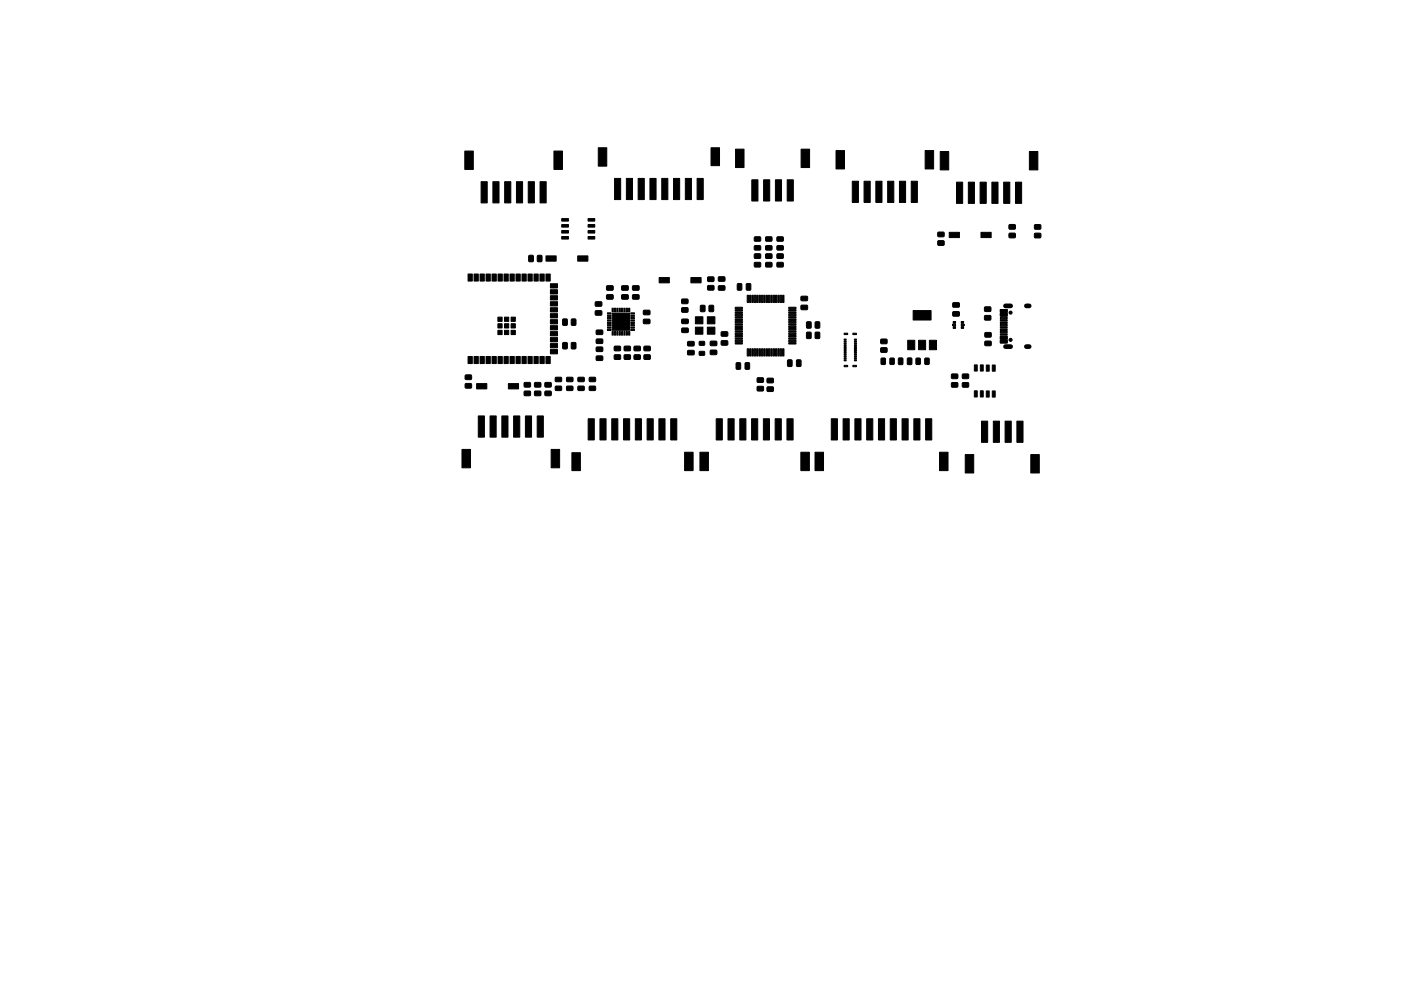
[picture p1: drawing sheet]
<svg xmlns="http://www.w3.org/2000/svg" width="297mm" height="210mm" viewBox="0 0 297 210" stroke-linecap="round" stroke-linejoin="round" font-family="sans-serif">
<g fill="#000" stroke="#000" stroke-width=".21">
<path d="M98.5 32h1.9v3.9h-1.9zM117.5 32h1.7v3.9h-1.7zM126.8 31.3h1.8v3.9h-1.8zM130.3 37.9h1.3v4.4h-1.3zM132.8 37.9h1.3v4.4h-1.3zM135.3 37.9h1.3v4.4h-1.3zM137.8 37.9h1.3v4.4h-1.3zM140.3 37.9h1.3v4.4h-1.3zM142.8 37.9h1.3v4.4h-1.3zM145.3 37.9h1.3v4.4h-1.3zM147.8 37.9h1.3v4.4h-1.3zM150.8 31.3h1.8v3.8h-1.8z"/>
<path d="M155.9 31.6h1.9v3.9h-1.9zM169.9 31.6h1.7v3.9h-1.7zM177.3 31.9h1.7v3.9h-1.7zM196.1 31.9h1.9v3.9h-1.9zM199.4 32.1h1.7v3.9h-1.7zM218.3 32.1h1.8v3.9h-1.8zM99.2 58.1h.9v1.5h-.9zM100.5 58.1h.9v1.5h-.9zM102 38.5h1.3v4.5h-1.3zM101.8 58.1h.9v1.5h-.9zM103.1 58.1h.9v1.5h-.9zM104.5 38.5h1.3v4.5h-1.3z"/>
<path d="M104.3 58.1h.9v1.5h-.9zM105.6 58.1h.9v1.5h-.9zM107 38.5h1.3v4.5h-1.3zM106.9 58.1h.9v1.5h-.9zM108.1 58.1h.9v1.5h-.9zM109.5 38.5h1.3v4.5h-1.3zM109.4 58.1h.9v1.5h-.9zM110.7 58.1h.9v1.5h-.9zM112 38.5h1.3v4.5h-1.3zM111.9 58.1h.9v1.5h-.9zM112.1 54.2l.7-.1 .3 .2v1l-.2 .2h-.6l-.2-.1zM113.2 58.1h.9v1.5h-.9z"/>
<path d="M114.5 38.5h1.3v4.5h-1.3zM114 54.2l.7-.1 .2 .2v1l-.1 .2h-.7l-.2-.1zM114.5 58.1h.9v1.5h-.9zM115.8 54.3h2.1v1.1h-2.1zM115.8 58.1h.9v1.5h-.9zM119.1 46.4h1.4v.5h-1.4zM119.1 47.6h1.4v.6h-1.4zM119.1 48.9h1.4v.5h-1.4zM119.1 50.2h1.4v.5h-1.4zM122.5 54.3h2.1v1.1h-2.1zM124.7 50.2h1.4v.5h-1.4zM124.7 48.9h1.4v.5h-1.4z"/>
<path d="M124.7 47.6h1.4v.6h-1.4zM124.7 46.4h1.4v.5h-1.4zM150.1 58.8l1.1-.1 .2 .3v.6l-.2 .1h-1l-.2-.2zM152.3 58.8l1.3-.1 .1 .2v.6l-.2 .2h-1.1l-.1-.3zM159.4 38.1h1.3v4.5h-1.3zM160 55.7h1.1l.2 .2v.6l-.3 .2h-.9l-.2-.3zM160 53.9l1.1-.1 .2 .3v.6l-.3 .1h-.9l-.2-.2zM160 50.3l1.1-.1 .2 .3v.5l-.2 .2h-1l-.2-.2zM160 52.2l1.1-.1 .2 .2v.6l-.2 .2h-1l-.2-.3zM161.9 38.1h1.3v4.5h-1.3zM162.4 55.7h1.1l.2 .2v.6l-.2 .2h-1l-.2-.3zM162.4 53.9l1.1-.1 .2 .3v.6l-.2 .1h-1l-.2-.2z"/>
<path d="M162.4 50.3l1.1-.1 .2 .3v.5l-.2 .2h-1l-.2-.2zM162.4 52.2l1.1-.1 .2 .2v.6l-.2 .2h-1l-.2-.3zM164.4 38.1h1.3v4.5h-1.3zM164.8 55.7h1.1l.2 .2v.6l-.2 .2h-1l-.2-.3zM164.8 53.9l1.1-.1 .2 .3v.6l-.2 .1h-1l-.2-.2zM164.8 50.3l1.1-.1 .2 .3v.5l-.2 .2h-1l-.2-.2zM164.8 52.2l1.1-.1 .2 .2v.6l-.2 .2h-1l-.2-.3zM166.9 38.1h1.3v4.5h-1.3zM180.7 38.4h1.3v4.5h-1.3zM183.2 38.4h1.3v4.5h-1.3zM185.7 38.4h1.3v4.5h-1.3zM188.2 38.4h1.3v4.5h-1.3z"/>
<path d="M190.7 38.4h1.3v4.5h-1.3zM193.2 38.4h1.3v4.5h-1.3zM198.9 49.3l1.1-.1 .2 .3v.6l-.2 .1h-1l-.2-.2zM198.9 51.1h1.1l.2 .2v.6l-.2 .2h-1l-.2-.3zM202.8 38.6h1.3v4.5h-1.3zM201.3 49.3h2.1v1.1h-2.1zM205.3 38.6h1.3v4.5h-1.3zM207.8 38.6h1.3v4.5h-1.3zM208 49.3h2.1v1.1h-2.1zM210.3 38.6h1.3v4.5h-1.3zM212.8 38.6h1.3v4.5h-1.3zM214 49.5h1.1l.2 .2v.6l-.2 .2h-1l-.2-.3z"/>
<path d="M214 47.7l1.1-.1 .2 .3v.6l-.2 .1h-1l-.2-.2zM215.3 38.6h1.3v4.5h-1.3zM219.4 49.5h1.1l.2 .2v.6l-.3 .2h-.9l-.2-.3zM219.4 47.7h1.1l.2 .2v.6l-.3 .2-.9-.1-.2-.2zM99.2 75.6h.9v1.5h-.9zM100.5 75.6h.9v1.5h-.9zM101.8 75.6h.9v1.5h-.9zM103.1 75.6h.9v1.5h-.9zM104.3 75.6h.9v1.5h-.9zM105.6 70.1h.9v.9h-.9zM105.6 68.7h.9v.9h-.9zM105.6 67.3h.9v.9h-.9z"/>
<path d="M105.6 75.6h.9v1.5h-.9zM106.9 75.6h.9v1.5h-.9zM107 68.7h.9v.9h-.9zM107 70.1h.9v.9h-.9zM107 67.3h.9v.9h-.9zM108.1 75.6h.9v1.5h-.9zM108.4 70.1h.9v.9h-.9zM108.4 68.7h.9v.9h-.9zM108.4 67.3h.9v.9h-.9zM109.4 75.6h.9v1.5h-.9zM110.7 75.6h.9v1.5h-.9zM111.9 75.6h.9v1.5h-.9z"/>
<path d="M113.2 75.6h.9v1.5h-.9zM114.5 75.6h.9v1.5h-.9zM115.8 75.6h.9v1.5h-.9zM116.7 74.2h1.5v.9h-1.5zM116.7 72.9h1.5v.9h-1.5zM116.7 71.6h1.5v.9h-1.5zM116.7 70.4h1.5v.9h-1.5zM116.7 69.1h1.5v.9h-1.5zM116.7 67.8h1.5v.9h-1.5zM116.7 66.6h1.5v.9h-1.5zM116.7 65.3h1.5v.9h-1.5zM116.7 64h1.5v.9h-1.5z"/>
<path d="M116.7 62.7h1.5v.9h-1.5zM116.7 61.5h1.5v.9h-1.5zM116.7 60.2h1.5v.9h-1.5zM119.3 67.7l.8-.1 .2 .2v1l-.2 .2h-.6l-.2-.1zM119.3 72.7l.8-.1 .2 .2v1l-.2 .2h-.6l-.2-.1zM121.2 67.7l.7-.1 .2 .2v1l-.1 .2h-.6l-.3-.1zM121.2 72.7l.7-.1 .2 .2v1l-.1 .2h-.6l-.3-.1zM126.4 72l1.3-.1 .1 .2v.6l-.2 .2h-1.1l-.1-.3zM126.4 70.1l1.3-.1 .1 .2v.6l-.2 .2h-1.1l-.1-.3zM126.4 75.6l1.3-.1 .1 .2v.6l-.2 .2h-1.1l-.1-.3zM126.4 73.7l1.3-.1 .1 .2v.6l-.2 .2h-1.1l-.1-.3zM126.2 64.1l1.3-.1 .1 .2v.6l-.2 .2h-1.1l-.1-.3z"/>
<path d="M126.2 66l1.3-.1 .1 .2v.6l-.2 .2h-1.1l-.1-.3zM128.8 66.4h.8v.2h-.8zM128.8 66.9h.8v.2h-.8zM128.8 67.4h.8v.2h-.8zM128.8 67.9h.8v.2h-.8zM128.8 68.4h.8v.2h-.8zM128.8 68.9h.8v.2h-.8zM128.8 69.4h.8v.2h-.8zM128.8 69.9h.8v.2h-.8zM128.6 62.6l1.3-.1 .1 .2v.6l-.2 .2h-1.1l-.1-.3zM128.6 60.7l1.3-.1 .1 .2v.6l-.2 .2h-1.1l-.1-.3zM129.8 70.3h.2v.8h-.2z"/>
<path d="M129.8 65.4h.2v.8l-.2-.1zM129.8 66.4h3.7v3.7h-3.7zM130.3 70.3h.2v.8h-.2zM130.3 65.4h.2v.8l-.2-.1zM130.3 75.3h1.1l.2 .2v.6l-.2 .2h-1l-.2-.3zM130.3 73.5l1.1-.1 .2 .3v.6l-.2 .1h-1l-.2-.2zM130.8 70.3h.2v.8h-.2zM130.8 65.4h.2v.8l-.2-.1zM131.3 70.3h.2v.8h-.2zM131.3 65.4h.2v.8l-.2-.1zM131.8 70.3h.2v.8h-.2zM131.8 65.4h.2v.8l-.2-.1z"/>
<path d="M132.3 70.3h.2v.8h-.2zM132.3 65.4h.2v.8l-.2-.1zM132.4 75.3h1.1l.2 .2v.6l-.2 .2h-1l-.2-.3zM132.4 73.5l1.1-.1 .2 .3v.6l-.2 .1h-1l-.2-.2zM132.8 70.3h.2v.8h-.2zM132.8 65.4h.2v.8l-.2-.1zM131.8 60.7l1.3-.1 .1 .2v.6l-.2 .2h-1.1l-.1-.3zM131.8 62.6l1.3-.1 .1 .2v.6l-.2 .2h-1.1l-.1-.3zM133.3 70.3h.2v.8h-.2zM133.3 65.4h.2v.8l-.2-.1zM133.7 69.9h.8v.2h-.7zM133.7 69.4h.8v.2h-.7z"/>
<path d="M133.7 68.9h.8v.2h-.7zM133.7 68.4h.8v.2h-.7zM133.7 67.9h.8v.2h-.7zM133.7 67.4h.8v.2h-.7zM133.7 66.9h.8v.2h-.7zM133.7 66.4h.8v.2h-.7zM134.1 62.6l1.3-.1 .1 .2v.6l-.2 .2h-1.1l-.1-.3zM134.1 60.7l1.3-.1 .1 .2v.6l-.2 .2h-1.1l-.1-.3zM134.5 75.3h1.1l.2 .2v.6l-.3 .2h-.9l-.2-.3zM134.5 73.5l1.1-.1 .2 .3v.6l-.3 .1h-.9l-.2-.2zM136.4 67.8l1.3-.1 .1 .2v.6l-.2 .2h-1.1l-.1-.3zM136.4 65.9l1.3-.1 .1 .2v.6l-.2 .2h-1.1l-.1-.3z"/>
<path d="M136.6 75.3h1.1l.2 .2v.6l-.3 .2h-.9l-.2-.3zM136.6 73.5l1.1-.1 .2 .3v.6l-.3 .1h-.9l-.2-.2zM139.8 58.9h2.1v1.1h-2.1zM144.6 63.5l1.1-.1 .2 .3v.6l-.3 .1h-.9l-.2-.2zM144.6 65.3h1.1l.2 .2v.6l-.3 .2h-.9l-.2-.3zM144.6 67.8l1.2-.1 .2 .2-.1 .6-.2 .2h-1l-.2-.3zM144.6 69.7l1.2-.1 .2 .2-.1 .6-.2 .2h-1l-.2-.3zM145.8 74.4l1.3-.1 .1 .3v.6l-.2 .1h-1.1l-.1-.2zM145.8 72.5l1.3-.1 .1 .3v.6l-.2 .1h-1.1l-.1-.2zM146.5 58.9h2.1v1.1h-2.1zM147.4 69.4h1.6v1.5h-1.6zM147.4 67.2h1.6v1.5h-1.6z"/>
<path d="M148.3 72.5l1-.1 .1 .7-.2 .2h-.8l-.2-.2zM148.3 74.6l1-.1 .1 .8-.2 .1h-.8l-.2-.2zM148.5 64.8l.7-.1 .3 .2v1l-.2 .2h-.6l-.2-.1zM150 69.4h1.6v1.5h-1.6zM150 67.2h1.6v1.5h-1.6zM150.1 60.6h1.1l.2 .2v.6l-.2 .2h-1l-.2-.3zM150.4 64.8l.7-.1 .2 .2v1l-.1 .2h-.6l-.3-.1zM150.6 72.4h1.3l.1 .2v.6l-.2 .2-1.1-.1-.1-.2zM150.6 74.3h1.3l.1 .2v.6l-.2 .2-1.1-.1-.1-.2zM152.9 72.3h1.3l.1 .2v.6l-.2 .2-1.1-.1-.1-.2zM152.9 70.4h1.3l.1 .2v.6l-.2 .2-1.1-.1-.1-.2zM152.3 60.7l1.3-.1 .1 .2v.6l-.2 .2h-1.1l-.1-.3z"/>
<path d="M155.9 65.2h1.4l.1 .2-1.5 .1zM155.9 65.7h1.4l.1 .2-1.5 .1zM155.9 66.2h1.4l.1 .2-1.5 .1zM155.9 66.7h1.4l.1 .2-1.5 .1zM155.9 67.2h1.4l.1 .2-1.5 .1zM155.9 67.7h1.4l.1 .2-1.5 .1zM155.9 68.2h1.4l.1 .2-1.5 .1zM155.9 68.7h1.4l.1 .2-1.5 .1zM155.9 69.2h1.4l.1 .2-1.5 .1zM155.9 69.7h1.4l.1 .2-1.5 .1zM155.9 70.2h1.4l.1 .2-1.5 .1zM155.9 70.7h1.4l.1 .2-1.5 .1z"/>
<path d="M155.9 71.2h1.4l.1 .2-1.5 .1zM155.9 71.7h1.4l.1 .2-1.5 .1zM155.9 72.2h1.4l.1 .2-1.5 .1zM155.9 72.7h1.4l.1 .2-1.5 .1zM156.4 60.2l.6-.1 .3 .2v1l-.2 .3h-.5l-.3-.2zM156.1 77l.7-.1 .2 .2v1l-.1 .3h-.6l-.2-.2zM158.3 60.2l.6-.1 .3 .2v1l-.2 .3h-.5l-.3-.2zM158.4 74l.3 .1-.1 1.4h-.2zM158.4 62.7h.3l-.1 1.5-.2-.1zM158.9 74l.3 .1-.1 1.4h-.2zM158.9 62.7h.3l-.1 1.5-.2-.1zM158 77l.7-.1 .2 .2v1l-.1 .3h-.6l-.2-.2z"/>
<path d="M159.4 74l.3 .1-.1 1.4h-.2zM159.4 62.7h.3l-.1 1.5-.2-.1zM159.9 74l.3 .1-.1 1.4h-.2zM159.9 62.7h.3l-.1 1.5-.2-.1zM160.4 74l.3 .1-.1 1.4h-.2zM160.4 62.7h.3l-.1 1.5-.2-.1zM160.9 74l.3 .1-.1 1.4h-.2zM160.9 62.7h.3l-.1 1.5-.2-.1zM161.4 74l.3 .1-.1 1.4h-.2zM161.4 62.7h.3l-.1 1.5-.2-.1zM161.9 74l.3 .1-.1 1.4h-.2zM161.9 62.7h.3l-.1 1.5-.2-.1z"/>
<path d="M162.4 74l.3 .1-.1 1.4h-.2zM162.4 62.7h.3l-.1 1.5-.2-.1zM162.9 74l.3 .1-.1 1.4h-.2zM162.9 62.7h.3l-.1 1.5-.2-.1zM163.4 74l.3 .1-.1 1.4h-.2zM163.4 62.7h.3l-.1 1.5-.2-.1zM163.9 74l.3 .1-.1 1.4h-.2zM163.9 62.7h.3l-.1 1.5-.2-.1zM164.4 74l.3 .1-.1 1.4h-.2zM164.4 62.7h.3l-.1 1.5-.2-.1zM164.9 74l.3 .1-.1 1.4h-.2zM164.9 62.7h.3l-.1 1.5-.2-.1z"/>
<path d="M165.4 74l.3 .1-.1 1.4h-.2zM165.4 62.7h.3l-.1 1.5-.2-.1zM165.9 74l.3 .1-.1 1.4h-.2zM165.9 62.7h.3l-.1 1.5-.2-.1zM167 76.4l.7-.1 .2 .2v1l-.1 .3h-.6l-.2-.2zM167.2 72.7h1.5l.1 .2-1.5 .1zM167.2 72.2h1.5l.1 .2-1.5 .1zM167.2 71.7h1.5l.1 .2-1.5 .1zM167.2 71.2h1.5l.1 .2-1.5 .1zM167.2 70.7h1.5l.1 .2-1.5 .1zM167.2 70.2h1.5l.1 .2-1.5 .1zM167.2 69.7h1.5l.1 .2-1.5 .1z"/>
<path d="M167.2 69.2h1.5l.1 .2-1.5 .1zM167.2 68.7h1.5l.1 .2-1.5 .1zM167.2 68.2h1.5l.1 .2-1.5 .1zM167.2 67.7h1.5l.1 .2-1.5 .1zM167.2 67.2h1.5l.1 .2-1.5 .1zM167.2 66.7h1.5l.1 .2-1.5 .1zM167.2 66.2h1.5l.1 .2-1.5 .1zM167.2 65.7h1.5l.1 .2-1.5 .1zM167.2 65.2h1.5l.1 .2-1.5 .1zM168.9 76.4l.7-.1 .2 .2 .1 1-.2 .3h-.6l-.2-.2zM169.9 64.8l1.2-.1 .1 .3v.6l-.2 .1h-1.1l-.1-.2zM169.9 62.9l1.2-.1 .1 .3v.6l-.2 .1h-1.1l-.1-.2z"/>
<path d="M171 70.5l.7-.1 .3 .2v1l-.2 .2h-.6l-.2-.1zM171 68.3l.7-.1 .3 .2v1l-.2 .2h-.6l-.2-.1zM172.9 70.5l.7-.1 .2 .2v1l-.1 .2h-.7l-.2-.1zM172.9 68.3l.7-.1 .2 .2v1l-.1 .2h-.7l-.2-.1zM179 76.3h.4v.3h-.4zM179 75.9h.4v.3h-.4zM179 75.5h.4v.3h-.4zM179 75.1h.4v.3h-.4zM179 74.7h.4v.3h-.4zM179 74.3h.4v.3h-.4zM179 73.9h.4v.3h-.4zM179 73.5h.4v.3h-.4z"/>
<path d="M179 73.1h.4v.3h-.4zM179 72.7h.4v.3h-.4zM179 72.3h.4v.3h-.4zM179 71.9h.4v.3h-.4zM179 70.7h.7v.3h-.7zM179 77.5h.7v.3h-.7zM181.2 76.3h.4v.3h-.4zM181.2 75.9h.4v.3h-.4zM181.2 75.5h.4v.3h-.4zM181.2 75.1h.4v.3h-.4zM181.2 74.7h.4v.3h-.4zM181.2 74.3h.4v.3h-.4z"/>
<path d="M181.2 73.9h.4v.3h-.4zM181.2 73.5h.4v.3h-.4zM181.2 73.1h.4v.3h-.4zM181.2 72.7h.4v.3h-.4zM181.2 72.3h.4v.3h-.4zM181.2 71.9h.4v.3h-.4zM180.8 70.7h.8v.3h-.8zM180.8 77.5h.8v.3h-.8zM186.8 76l.7-.1 .2 .2v1l-.1 .2h-.6l-.2-.1zM186.8 72l1.1-.1 .2 .3v.6l-.2 .1h-1l-.2-.2zM186.8 73.8h1.1l.2 .2v.6l-.2 .2h-1l-.2-.3zM188.7 76l.7-.1 .2 .2v1l-.1 .2h-.6l-.2-.1z"/>
<path d="M190.5 76l.7-.1 .2 .2v1l-.1 .3h-.6l-.2-.2zM192.4 76l.7-.1 .2 .2v1l-.1 .3h-.6l-.2-.2zM192.4 72.2h1.6v2h-1.6zM194.2 76l.7-.1 .2 .2v1l-.1 .2h-.6l-.2-.1zM194.7 72.2h1.6v2h-1.6zM196.1 76l.7-.1 .2 .2v1l-.1 .2h-.6l-.2-.1zM193.6 65.9h3.8v2h-3.8zM197 72.2h1.6v2h-1.6zM202 66.2l1.3-.1 .1 .2v.6l-.2 .2h-1.1l-.1-.3zM202 64.3l1.3-.1 .1 .2v.6l-.2 .2h-1.1l-.1-.3zM202.1 68.2h.5v.4h-.5zM202 68.8h.6v.3h-.6z"/>
<path d="M202.1 69.3h.5v.4h-.5zM201.8 79.4l1.1-.1 .2 .3v.6l-.3 .1h-.9l-.2-.2zM203.8 69.3h.5v.4h-.5zM203.8 68.2h.5v.4h-.5zM203.8 68.8h.6v.3h-.6zM204.1 79.4l1.1-.1 .2 .3v.6l-.3 .1h-.9l-.2-.2zM206.6 77.4h.6v1.3h-.6zM207.9 77.4h.6l-.1 1.3h-.5zM208.9 72.4h1.1l.2 .2v.6l-.3 .2h-1l-.1-.3zM208.9 70.6l1.1-.1 .2 .3v.6l-.3 .1h-1l-.1-.2zM209.1 77.5h.6v1.2h-.6zM208.8 65.2l1.2-.1 .1 .2v.7l-.2 .1h-1l-.2-.2z"/>
<path d="M208.8 67l1.2-.1 .1 .3v.6l-.2 .1h-1l-.2-.2zM210.4 77.5h.6v1.2h-.6zM212.1 72.2h1.4v.6h-1.4zM212.1 71.4h1.4v.6h-1.4zM212.1 70.3h1.4v.3h-1.4zM212.1 69.3h1.4v.3h-1.4zM212.1 68.8h1.4v.3h-1.4zM212.1 67.8h1.4v.3h-1.4zM212.1 66.5h1.4v.6h-1.4zM212.1 65.7h1.4v.6h-1.4zM212.1 67.3h1.4v.3h-1.4zM212.1 68.3h1.4v.3h-1.4z"/>
<path d="M212.1 69.8h1.4v.3h-1.4zM212.1 70.8h1.4v.3h-1.4zM98.7 81.4h1.1l.2 .2v.6l-.2 .2h-1l-.2-.3zM98.7 79.6l1.1-.1 .2 .3v.6l-.2 .1h-1l-.2-.2zM98 95.3h1.8v3.9h-1.8zM101.1 81.4h2.1v1.1h-2.1zM101.4 88.2h1.3v4.5h-1.3zM103.9 88.2h1.3v4.5h-1.3zM106.4 88.2h1.3v4.5h-1.3zM107.8 81.4h2.1v1.1h-2.1zM108.9 88.2h1.3v4.5h-1.3zM111.2 81.2l1.1-.1 .2 .3v.6l-.3 .1h-.9l-.2-.2z"/>
<path d="M111.2 83h1.1l.2 .2v.6l-.3 .2h-.9l-.2-.3zM111.4 88.2h1.3v4.5h-1.3zM113.4 81.2l1.1-.1 .2 .3v.6l-.2 .1h-1l-.2-.2zM113.4 83h1.1l.2 .2v.6l-.2 .2h-1l-.2-.3zM113.9 88.2h1.3v4.5h-1.3zM115.6 81.2l1.1-.1 .2 .3v.6l-.2 .1h-1l-.2-.2zM115.6 83h1.1l.2 .2v.6l-.2 .2h-1l-.2-.3zM116.8 95.3h1.9v3.9h-1.9zM117.8 80.1l1.1-.1 .2 .3v.5l-.2 .2h-1l-.2-.2zM117.8 82l1.1-.1 .2 .2v.6l-.2 .2h-1l-.2-.3zM121.2 96h1.9v3.8h-1.9zM120.2 80.1l1.1-.1 .2 .3v.5l-.2 .2h-1l-.2-.2z"/>
<path d="M120.2 82l1.1-.1 .2 .2v.6l-.2 .2h-1l-.2-.3zM122.6 80.1l1.1-.1 .2 .3v.5l-.2 .2h-1l-.2-.2zM122.6 82l1.1-.1 .2 .2v.6l-.2 .2h-1l-.2-.3zM124.7 88.8h1.3v4.5h-1.3zM125 80.1l1.1-.1 .2 .3v.5l-.2 .2h-1l-.2-.2zM125 82l1.1-.1 .2 .2v.6l-.2 .2h-1l-.2-.3zM127.2 88.8h1.3v4.5h-1.3zM129.7 88.8h1.3v4.5h-1.3zM132.2 88.8h1.3v4.5h-1.3zM134.7 88.8h1.3v4.5h-1.3zM137.2 88.8h1.3v4.5h-1.3zM139.7 88.8h1.3v4.5h-1.3z"/>
<path d="M142.2 88.8h1.3v4.5h-1.3zM145.2 95.9h1.7v3.9h-1.7zM148.4 95.9h1.8v3.9h-1.8zM151.9 88.8h1.3v4.5h-1.3zM154.3 88.8h1.3v4.5h-1.3zM156.9 88.8h1.3v4.5h-1.3zM159.3 88.8h1.3v4.5h-1.3zM160.6 82h1.1l.2 .2v.6l-.3 .2h-.9l-.2-.3zM160.6 80.2l1.1-.1 .2 .3v.6l-.3 .1h-.9l-.2-.2zM162.7 82.1h1.1l.2 .2v.6l-.3 .2h-.9l-.2-.3zM162.7 80.3l1.1-.1 .2 .3v.6l-.3 .1h-.9l-.2-.2zM161.9 88.8h1.3v4.5h-1.3z"/>
<path d="M164.3 88.8h1.3v4.5h-1.3zM166.9 88.8h1.3v4.5h-1.3zM169.8 95.9h1.8v3.9h-1.8zM172.8 95.9h1.8v3.9h-1.8zM176.3 88.8h1.3v4.5h-1.3zM178.7 88.8h1.3v4.5h-1.3zM181.3 88.8h1.3v4.5h-1.3zM183.7 88.8h1.3v4.5h-1.3zM186.3 88.8h1.3v4.5h-1.3zM188.7 88.8h1.3v4.5h-1.3zM191.3 88.8h1.3v4.5h-1.3zM193.7 88.8h1.3v4.5h-1.3z"/>
<path d="M196.3 88.8h1.3v4.5h-1.3zM199.2 95.9h1.8v3.9h-1.8zM201.8 81.2h1.1l.2 .2v.6l-.3 .2h-.9l-.2-.3zM204.1 81.2h1.1l.2 .2v.6l-.3 .2h-.9l-.2-.3zM204.7 96.4h1.7v3.9h-1.7zM206.6 82.9h.6v1.3h-.6zM207.9 82.9h.6l-.1 1.3h-.5zM208.1 89.3h1.3v4.5h-1.3zM209.1 83h.6v1.2h-.6zM210.4 83h.6v1.2h-.6zM210.6 89.3h1.3v4.5h-1.3zM213.1 89.3h1.3v4.5h-1.3z"/>
<path d="M215.6 89.3h1.3v4.5h-1.3zM218.5 96.4h1.9v3.9h-1.9z"/>
<circle cx="214.3" cy="72.1" r=".32"/>
<circle cx="214.3" cy="66.3" r=".32"/>
</g>
<path d="M213.2 64.9h1.1M213.2 73.5h1.1M217.6 64.9h.6M217.6 73.5h.6" fill="none" stroke="#000" stroke-width="1"/>
</svg>
